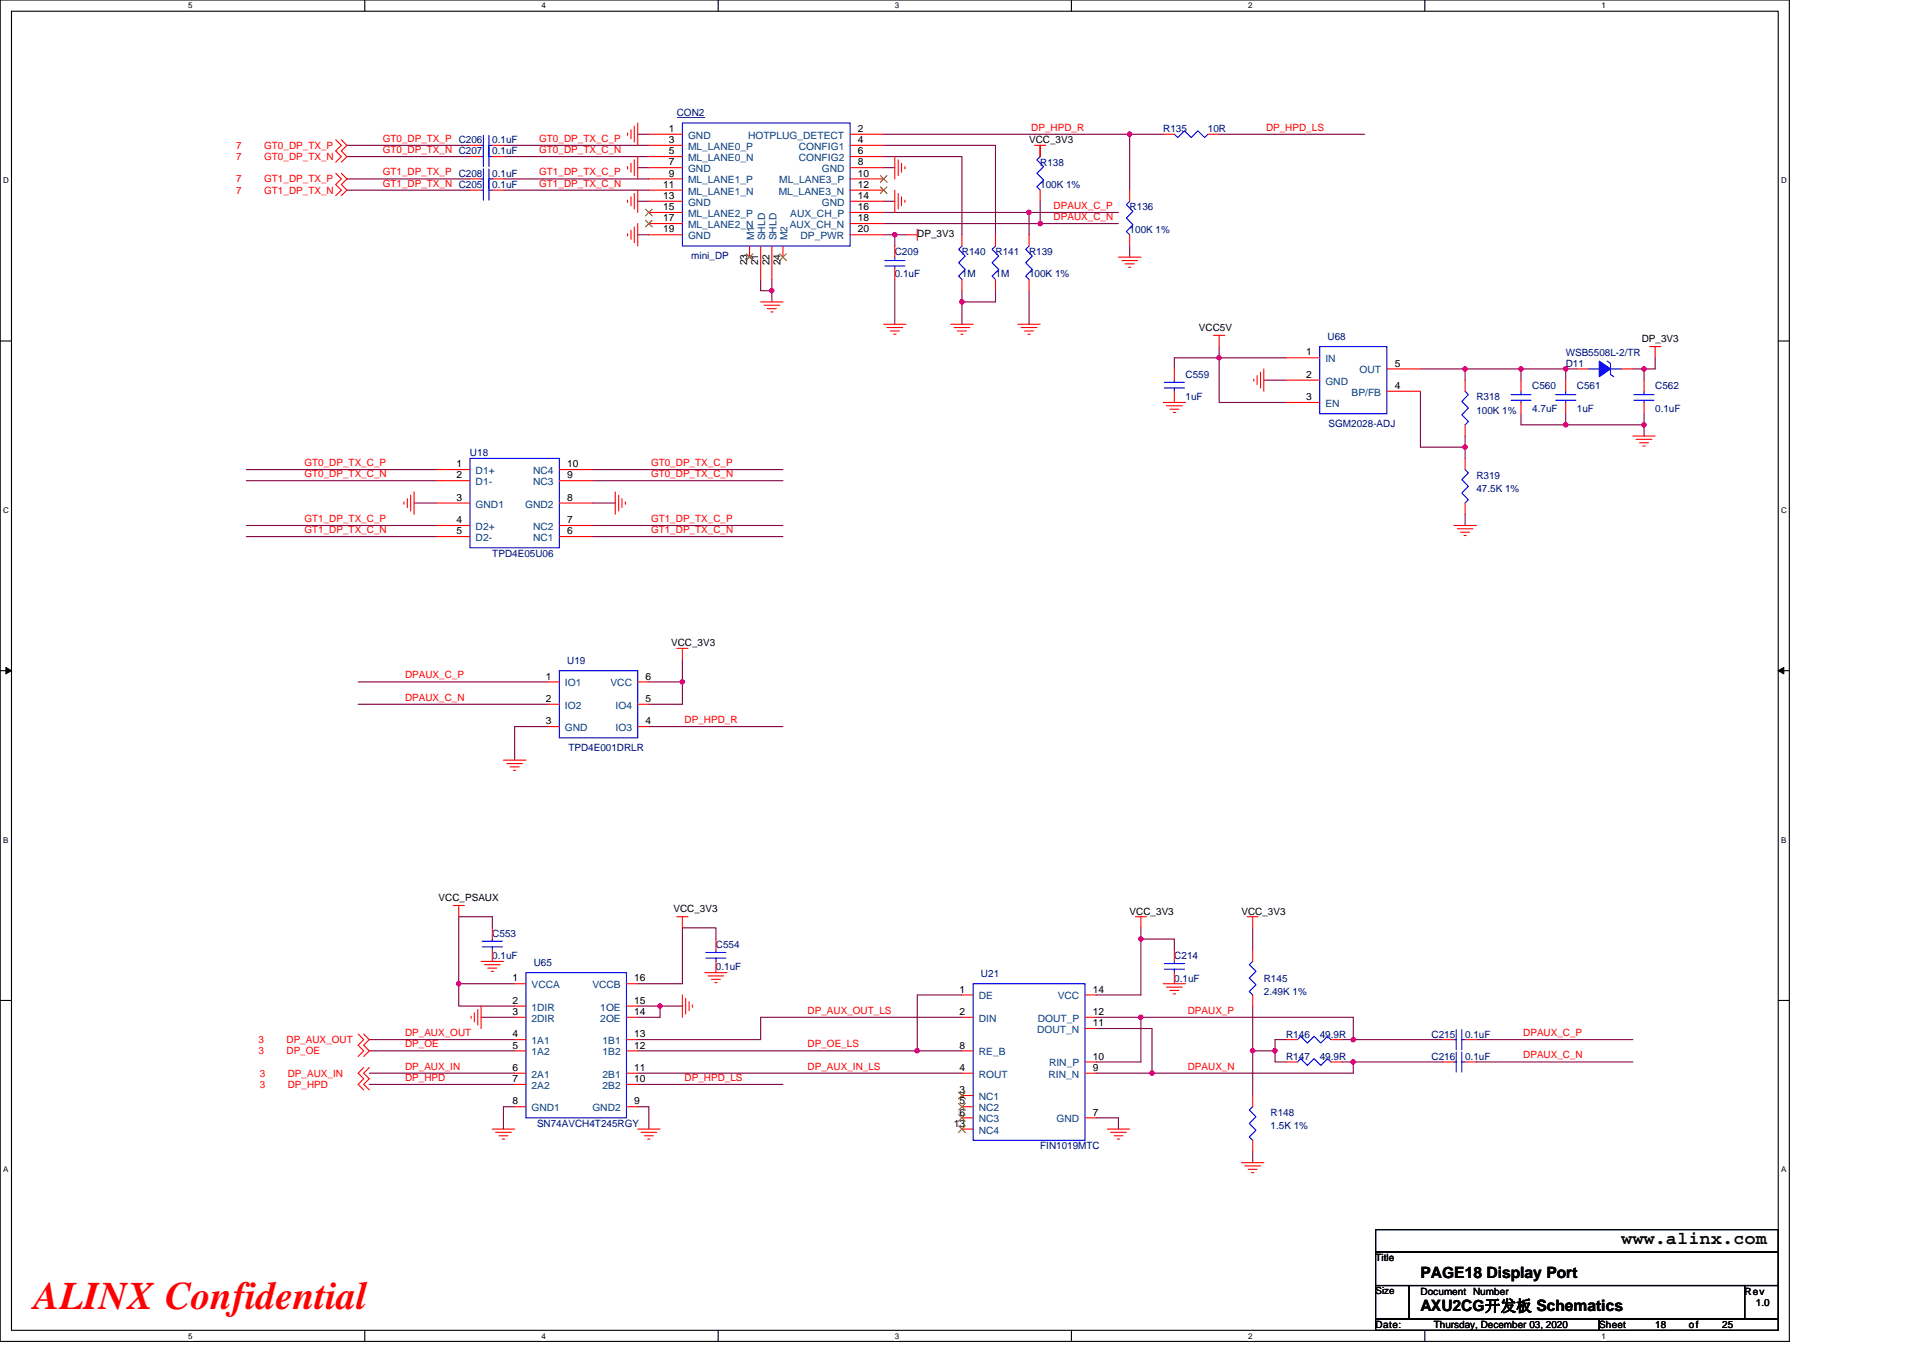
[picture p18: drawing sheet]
<svg xmlns="http://www.w3.org/2000/svg" width="297mm" height="210mm" viewBox="0 0 297 210" stroke-linecap="round" stroke-linejoin="round" font-family="sans-serif">
<defs><g id="words">
<text font-size="6" fill="#f00" x="5.2" y="202.3">ALINX Confidential</text>
<text font-size="2.8" x="250.5" y="192.3">www.alinx.com</text>
<g font-size="2.4">
<text x="219.4" y="197.4">PAGE18 Display Port</text>
<text x="219.4" y="202.6">AXU2CG开发板 Schematics</text>
</g>
<g font-size="1.5" fill="#000080">
<text x="104.5" y="18">CON2</text>
<text x="70.9" y="22.1">C206</text>
<text x="76" y="22.1">0.1uF</text>
<text x="76" y="23.9">0.1uF</text>
<text x="179.7" y="20.4">R135</text>
<text x="186.6" y="20.4">10R</text>
<text x="70.9" y="27.3">C208</text>
<text x="76" y="29">0.1uF</text>
<text x="76" y="27.3">0.1uF</text>
<text x="160.7" y="25.6">R138</text>
<text x="160.7" y="29">100K 1%</text>
<text x="174.5" y="32.5">R136</text>
<text x="174.5" y="35.9">100K 1%</text>
<text x="106.8" y="40.1">mini_DP</text>
<text x="138.2" y="39.4">C209</text>
<text x="148.6" y="39.4">R140</text>
<text x="153.8" y="39.4">R141</text>
<text x="159" y="39.4">R139</text>
<text x="138.2" y="42.9">0.1uF</text>
<text x="148.6" y="42.9">1M</text>
<text x="153.8" y="42.9">1M</text>
<text x="159" y="42.9">100K 1%</text>
<text x="205.1" y="52.5">U68</text>
<text x="183.1" y="58.4">C559</text>
<text x="241.8" y="56.7">D11</text>
<text x="241.8" y="54.9">WSB5508L-2/TR</text>
<text x="183.1" y="61.8">1uF</text>
<text x="205.2" y="66">SGM2028-ADJ</text>
<text x="228" y="61.8">R318</text>
<text x="228" y="63.9">100K 1%</text>
<text x="236.7" y="60.1">C560</text>
<text x="236.7" y="63.6">4.7uF</text>
<text x="243.6" y="60.1">C561</text>
<text x="243.6" y="63.6">1uF</text>
<text x="255.7" y="60.1">C562</text>
<text x="255.7" y="63.6">0.1uF</text>
<text x="72.6" y="70.5">U18</text>
<text x="228" y="74">R319</text>
<text x="228" y="76">47.5K 1%</text>
<text x="76" y="86">TPD4E05U06</text>
<text x="87.6" y="102.6">U19</text>
<text x="87.8" y="116.1">TPD4E001DRLR</text>
<text x="76" y="144.8">C553</text>
<text x="76" y="148.2">0.1uF</text>
<text x="82.4" y="149.2">U65</text>
<text x="110.6" y="146.5">C554</text>
<text x="110.6" y="149.9">0.1uF</text>
<text x="181.4" y="148.2">C214</text>
<text x="151.5" y="151">U21</text>
<text x="181.4" y="151.7">0.1uF</text>
<text x="195.2" y="151.7">R145</text>
<text x="195.2" y="153.8">2.49K 1%</text>
<text x="198.7" y="160.3">R146</text>
<text x="203.9" y="160.3">49.9R</text>
<text x="221.1" y="160.3">C215</text>
<text x="226.3" y="160.3">0.1uF</text>
<text x="198.7" y="163.8">R147</text>
<text x="203.9" y="163.8">49.9R</text>
<text x="221.1" y="163.8">C216</text>
<text x="226.3" y="163.8">0.1uF</text>
<text x="196.3" y="172.4">R148</text>
<text x="82.9" y="174.1">SN74AVCH4T245RGY</text>
<text x="160.7" y="177.6">FIN1019MTC</text>
<text x="196.3" y="174.5">1.5K 1%</text>
</g>
<g font-size="1.5" fill="#f00">
<text x="36.5" y="23">7</text>
<text x="40.8" y="23">GT0_DP_TX_P</text>
<text x="59.1" y="21.9">GT0_DP_TX_P</text>
<text x="59.1" y="23.6">GT0_DP_TX_N C207</text>
<text x="83.3" y="21.9">GT0_DP_TX_C_P</text>
<text x="83.3" y="23.6">GT0_DP_TX_C_N</text>
<text x="159.3" y="20.2">DP_HPD_R</text>
<text x="195.6" y="20.2">DP_HPD_LS</text>
<text x="36.5" y="24.7">7</text>
<text x="36.5" y="28.2">7</text>
<text x="36.5" y="29.9">7</text>
<text x="40.8" y="24.7">GT0_DP_TX_N</text>
<text x="40.8" y="28.2">GT1_DP_TX_P</text>
<text x="40.8" y="29.9">GT1_DP_TX_N</text>
<text x="59.1" y="27.1">GT1_DP_TX_P</text>
<text x="59.1" y="28.8">GT1_DP_TX_N C205</text>
<text x="83.3" y="27.1">GT1_DP_TX_C_P</text>
<text x="83.3" y="28.8">GT1_DP_TX_C_N</text>
<text x="162.7" y="32.3">DPAUX_C_P</text>
<text x="162.7" y="34">DPAUX_C_N</text>
<text x="47" y="72">GT0_DP_TX_C_P</text>
<text x="47" y="73.7">GT0_DP_TX_C_N</text>
<text x="100.6" y="72">GT0_DP_TX_C_P</text>
<text x="100.6" y="73.7">GT0_DP_TX_C_N</text>
<text x="47" y="80.6">GT1_DP_TX_C_P</text>
<text x="47" y="82.4">GT1_DP_TX_C_N</text>
<text x="100.6" y="80.6">GT1_DP_TX_C_P</text>
<text x="100.6" y="82.4">GT1_DP_TX_C_N</text>
<text x="62.6" y="104.8">DPAUX_C_P</text>
<text x="62.6" y="108.3">DPAUX_C_N</text>
<text x="105.7" y="111.7">DP_HPD_R</text>
<text x="39.9" y="161.2">3</text>
<text x="44.3" y="161.2">DP_AUX_OUT</text>
<text x="62.6" y="161.8">DP_OE</text>
<text x="62.6" y="160.1">DP_AUX_OUT</text>
<text x="124.8" y="156.6">DP_AUX_OUT_LS</text>
<text x="124.8" y="161.8">DP_OE_LS</text>
<text x="183.5" y="156.6">DPAUX_P</text>
<text x="235.3" y="160.1">DPAUX_C_P</text>
<text x="39.9" y="162.9">3</text>
<text x="40.1" y="166.3">3</text>
<text x="44.3" y="162.9">DP_OE</text>
<text x="44.4" y="166.3">DP_AUX_IN</text>
<text x="62.6" y="165.3">DP_AUX_IN</text>
<text x="62.6" y="167">DP_HPD</text>
<text x="105.7" y="167">DP_HPD_LS</text>
<text x="124.8" y="165.3">DP_AUX_IN_LS</text>
<text x="183.5" y="165.3">DPAUX_N</text>
<text x="235.3" y="163.5">DPAUX_C_N</text>
<text x="40.1" y="168.1">3</text>
<text x="44.4" y="168.1">DP_HPD</text>
</g>
<g font-size="1.5">
<text x="103.3" y="20.4">1</text>
<text x="103.3" y="22.1">3</text>
<text x="103.3" y="23.8">5</text>
<text x="132.5" y="20.4">2</text>
<text x="132.5" y="22.1">4</text>
<text x="132.5" y="23.8">6</text>
<text x="159" y="22.1">VCC_3V3</text>
<text x="102.4" y="29">11</text>
<text x="103.3" y="25.5">7</text>
<text x="103.3" y="27.3">9</text>
<text x="132.5" y="25.5">8</text>
<text x="132.5" y="29">12</text>
<text x="132.5" y="27.3">10</text>
<text x="102.4" y="30.7">13</text>
<text x="102.4" y="32.5">15</text>
<text x="102.4" y="34.2">17</text>
<text x="102.4" y="35.9">19</text>
<text x="132.5" y="35.9">20</text>
<text x="132.5" y="30.7">14</text>
<text x="132.5" y="34.2">18</text>
<text x="132.5" y="32.5">16</text>
<text x="115.4" y="41" transform="rotate(-90 115.4 41)">23</text>
<text x="117.1" y="41" transform="rotate(-90 117.1 41)">21</text>
<text x="118.9" y="41" transform="rotate(-90 118.9 41)">22</text>
<text x="120.6" y="41" transform="rotate(-90 120.6 41)">24</text>
<text x="141.7" y="36.6">DP_3V3</text>
<text x="185.2" y="51.1">VCC5V</text>
<text x="253.6" y="52.9">DP_3V3</text>
<text x="201.8" y="54.9">1</text>
<text x="201.8" y="58.4">2</text>
<text x="215.4" y="56.6">5</text>
<text x="201.8" y="61.8">3</text>
<text x="215.4" y="60.1">4</text>
<text x="70.5" y="72.2">1</text>
<text x="70.5" y="73.9">2</text>
<text x="70.5" y="77.4">3</text>
<text x="87.6" y="77.4">8</text>
<text x="87.6" y="73.9">9</text>
<text x="87.6" y="72.2">10</text>
<text x="70.5" y="80.8">4</text>
<text x="70.5" y="82.6">5</text>
<text x="87.6" y="82.6">6</text>
<text x="87.6" y="80.8">7</text>
<text x="103.7" y="99.9">VCC_3V3</text>
<text x="84.3" y="105">1</text>
<text x="99.7" y="105">6</text>
<text x="84.3" y="108.5">2</text>
<text x="84.3" y="111.9">3</text>
<text x="99.7" y="111.9">4</text>
<text x="99.7" y="108.5">5</text>
<text x="67.8" y="139.2">VCC_PSAUX</text>
<text x="104" y="141">VCC_3V3</text>
<text x="174.5" y="141.3">VCC_3V3</text>
<text x="191.8" y="141.3">VCC_3V3</text>
<text x="79.1" y="151.6">1</text>
<text x="79.1" y="155.1">2</text>
<text x="98" y="151.6">16</text>
<text x="98" y="155.1">15</text>
<text x="148.2" y="153.4">1</text>
<text x="168.8" y="153.4">14</text>
<text x="79.1" y="156.8">3</text>
<text x="79.1" y="160.3">4</text>
<text x="98" y="156.8">14</text>
<text x="98" y="160.3">13</text>
<text x="148.2" y="156.8">2</text>
<text x="168.8" y="156.8">12</text>
<text x="168.8" y="158.6">11</text>
<text x="79.1" y="162">5</text>
<text x="79.1" y="165.5">6</text>
<text x="79.1" y="167.2">7</text>
<text x="98" y="167.2">10</text>
<text x="98" y="165.5">11</text>
<text x="98" y="162">12</text>
<text x="148.2" y="165.5">4</text>
<text x="148.2" y="162">8</text>
<text x="168.8" y="165.5">9</text>
<text x="168.8" y="163.7">10</text>
<text x="79.1" y="170.6">8</text>
<text x="98" y="170.6">9</text>
<text x="148.2" y="168.9">3</text>
<text x="148.2" y="170.6">5</text>
<text x="148.2" y="172.4">6</text>
<text x="168.8" y="172.4">7</text>
<text x="147.3" y="174.1">13</text>
<text x="212.5" y="194.9">Title</text>
<text x="212.5" y="200">Size</text>
<text x="219.4" y="200">Document Number</text>
<text x="269.5" y="200">Rev</text>
<text x="271.2" y="201.8">1.0</text>
<text x="212.5" y="205.2">Date:</text>
<text x="221.5" y="205.2">Thursday, December 03, 2020</text>
<text x="247" y="205.2">Sheet</text>
<text x="255.7" y="205.2">18</text>
<text x="260.9" y="205.2">of</text>
<text x="266" y="205.2">25</text>
</g>
<g font-size="1.5" fill="#004080">
<text x="106.3" y="21.4">GND</text>
<text x="106.3" y="23.2">ML_LANE0_P</text>
<text x="115.5" y="21.4">HOTPLUG_DETECT</text>
<text x="123.4" y="23.2">CONFIG1</text>
<text x="106.3" y="24.9">ML_LANE0_N</text>
<text x="106.3" y="26.6">GND</text>
<text x="106.3" y="28.3">ML_LANE1_P</text>
<text x="120.4" y="28.3">ML_LANE3_P</text>
<text x="123.4" y="24.9">CONFIG2</text>
<text x="126.9" y="26.6">GND</text>
<text x="106.3" y="30.1">ML_LANE1_N</text>
<text x="106.3" y="31.8">GND</text>
<text x="106.3" y="33.5">ML_LANE2_P</text>
<text x="106.3" y="35.2">ML_LANE2_N</text>
<text x="120.3" y="30.1">ML_LANE3_N</text>
<text x="122" y="35.2">AUX_CH_N</text>
<text x="122.1" y="33.5">AUX_CH_P</text>
<text x="126.9" y="31.8">GND</text>
<text x="106.3" y="37">GND</text>
<text x="116.5" y="37.1" transform="rotate(-90 116.5 37.1)">M1</text>
<text x="118.2" y="37.1" transform="rotate(-90 118.2 37.1)">SHLD</text>
<text x="119.9" y="37.1" transform="rotate(-90 119.9 37.1)">SHLD</text>
<text x="121.7" y="37.1" transform="rotate(-90 121.7 37.1)">M2</text>
<text x="123.7" y="37">DP_PWR</text>
<text x="204.7" y="56">IN</text>
<text x="204.7" y="59.4">GND</text>
<text x="210" y="57.7">OUT</text>
<text x="204.7" y="62.9">EN</text>
<text x="208.8" y="61.2">BP/FB</text>
<text x="73.5" y="73.3">D1+</text>
<text x="73.5" y="75">D1-</text>
<text x="82.4" y="75">NC3</text>
<text x="82.4" y="73.3">NC4</text>
<text x="73.5" y="78.4">GND1</text>
<text x="73.5" y="81.9">D2+</text>
<text x="73.5" y="83.6">D2-</text>
<text x="81.1" y="78.4">GND2</text>
<text x="82.4" y="83.6">NC1</text>
<text x="82.4" y="81.9">NC2</text>
<text x="87.3" y="106.1">IO1</text>
<text x="94.3" y="106.1">VCC</text>
<text x="87.3" y="109.5">IO2</text>
<text x="87.3" y="113">GND</text>
<text x="95.1" y="113">IO3</text>
<text x="95.1" y="109.5">IO4</text>
<text x="82.1" y="152.7">VCCA</text>
<text x="91.5" y="152.7">VCCB</text>
<text x="151.2" y="154.4">DE</text>
<text x="163.4" y="154.4">VCC</text>
<text x="82.1" y="156.1">1DIR</text>
<text x="82.1" y="157.9">2DIR</text>
<text x="82.1" y="161.3">1A1</text>
<text x="92.7" y="157.9">2OE</text>
<text x="92.7" y="156.1">1OE</text>
<text x="93.1" y="161.3">1B1</text>
<text x="151.2" y="157.9">DIN</text>
<text x="160.2" y="159.6">DOUT_N</text>
<text x="160.3" y="157.9">DOUT_P</text>
<text x="82.1" y="163.1">1A2</text>
<text x="82.1" y="166.5">2A1</text>
<text x="93.1" y="166.5">2B1</text>
<text x="93.1" y="163.1">1B2</text>
<text x="151.2" y="166.5">ROUT</text>
<text x="151.2" y="163.1">RE_B</text>
<text x="162" y="166.5">RIN_N</text>
<text x="162" y="164.8">RIN_P</text>
<text x="82.1" y="168.3">2A2</text>
<text x="82.1" y="171.7">GND1</text>
<text x="91.5" y="171.7">GND2</text>
<text x="93.1" y="168.3">2B2</text>
<text x="151.2" y="170">NC1</text>
<text x="151.2" y="171.7">NC2</text>
<text x="151.2" y="173.4">NC3</text>
<text x="163.2" y="173.4">GND</text>
<text x="151.2" y="175.2">NC4</text>
</g>
<g font-size="1.2">
<text x="29.1" y="1.3">5</text>
<text x="83.6" y="1.3">4</text>
<text x="138.2" y="1.3">3</text>
<text x="192.8" y="1.3">2</text>
<text x="247.4" y="1.3">1</text>
<text x=".5" y="28.3">D</text>
<text x="275.1" y="28.3">D</text>
<text x=".5" y="79.2">C</text>
<text x="275.1" y="79.2">C</text>
<text x=".5" y="130.2">B</text>
<text x="275.1" y="130.2">B</text>
<text x=".5" y="181.1">A</text>
<text x="275.1" y="181.1">A</text>
<text x="29.1" y="206.8">5</text>
<text x="83.6" y="206.8">4</text>
<text x="138.2" y="206.8">3</text>
<text x="192.8" y="206.8">2</text>
<text x="247.4" y="206.8">1</text>
</g>
</g></defs>
<path d="M0 0h276.4v207.3h-276.4zM1.8 1.7h272.9v203.8h-272.9z" fill="none" stroke="#000" stroke-width=".17"/>
<g fill="#fff">
<path d="M29.1 .2h.6v1.4h-.6z"/>
<path d="M29.1 205.7h.6v1.4h-.6z"/>
</g>
<path d="M56.3 0v1.7M56.3 205.5v1.8" fill="none" stroke="#000" stroke-width=".17"/>
<g fill="#fff">
<path d="M83.6 .2h.7v1.4h-.7z"/>
<path d="M83.6 205.7h.7v1.4h-.7z"/>
</g>
<path d="M110.9 0v1.7M110.9 205.5v1.8" fill="none" stroke="#000" stroke-width=".17"/>
<g fill="#fff">
<path d="M138.2 .2h.7v1.4h-.7z"/>
<path d="M138.2 205.7h.7v1.4h-.7z"/>
</g>
<path d="M165.5 0v1.7M165.5 205.5v1.8" fill="none" stroke="#000" stroke-width=".17"/>
<g fill="#fff">
<path d="M192.8 .2h.6v1.4h-.6z"/>
<path d="M192.8 205.7h.6v1.4h-.6z"/>
</g>
<path d="M220.1 0v1.7M220.1 205.5v1.8" fill="none" stroke="#000" stroke-width=".17"/>
<g fill="#fff">
<path d="M247.4 .2h.6v1.4h-.6z"/>
<path d="M247.4 205.7h.6v1.4h-.6z"/>
<path d="M.5 27.2h.8v1.4h-.8z"/>
<path d="M275.1 27.2h.9v1.4h-.9z"/>
<path d="M.5 78.1h.8v1.4h-.8z"/>
<path d="M275.1 78.1h.9v1.4h-.9z"/>
</g>
<path d="M0 52.7h1.8M274.7 52.7h1.7" fill="none" stroke="#000" stroke-width=".17"/>
<g fill="#fff">
<path d="M.5 129.1h.8v1.4h-.8z"/>
<path d="M275.1 129.1h.8v1.4h-.8z"/>
</g>
<path d="M0 103.6h1.8M274.7 103.6h1.7" fill="none" stroke="#000" stroke-width=".17"/>
<path d="M.9 103.1l.9 .5-.9 .5zM274.7 103.6l.8-.5v1z" fill="#000" stroke="#000" stroke-width=".15"/>
<g fill="#fff">
<path d="M.5 180h.8v1.4h-.8z"/>
<path d="M275.1 180h.8v1.4h-.8z"/>
</g>
<path d="M0 154.6h1.8M274.7 154.6h1.7M212.5 190h62.2v3.5h-62.2zM212.5 193.5h62.2v5.1h-62.2zM212.5 198.6h5.2v5.2h-5.2zM217.7 198.6h51.8v5.2h-51.8zM269.5 198.6h5.2v5.2h-5.2zM212.5 203.8h34.5v1.7h-34.5zM247 203.8h27.7v1.7h-27.7z" fill="none" stroke="#000" stroke-width=".17"/>
<g fill="none" stroke="#800040" stroke-width=".17">
<path d="M53.6 22.5h19M53.6 24.2h19M53.6 27.6h19M53.6 29.4h19M77.8 22.5h22.4M77.8 24.2h22.4M77.8 27.6h22.4M77.8 29.4h22.4M98.5 36.3h1.7M98.5 31.1h1.7M98.5 20.7h1.7M98.5 25.9h1.7"/>
<path d="M136.5 20.7h38M136.5 25.9h1.7M136.5 31.1h1.7M136.5 34.5h24.2M136.5 32.8h22.5M136.5 24.2h12.1v12.1M136.5 36.3h1.7M136.5 22.5h17.3v13.8M138.2 36.3v1.7M138.2 36.3h1.8M159 32.8h13.8M159 32.8v3.5"/>
<path d="M160.7 31.1v3.4M160.7 22.5v1.7M160.7 34.5h12.1M174.5 38v1.7M174.5 20.7v8.7M174.5 20.7h5.2M188.3 20.7h22.5M117.5 43.2v1.7h1.7M119.2 43.2v1.7M119.2 44.9v1.8M138.2 43.2v6.9M148.6 44.9v1.8"/>
<path d="M148.6 46.7v3.4M153.8 44.9v1.8h-5.2M159 44.9v5.2M181.4 57v-1.7h6.9v6.9h10.4M188.3 53.6v1.7h10.4M195.2 58.7h3.5M219.4 57h6.9M226.3 57h8.6M226.3 57v1.7M234.9 57v1.7M234.9 57h6.9M241.8 57h1.8"/>
<path d="M241.8 57v1.7M252.2 57h1.8M254 57v1.7M255.7 55.3v1.7h-1.7M38.1 72.6h29.3M38.1 74.3h29.3M64 77.7h3.4M91.6 77.7h3.4M91.6 72.6h29.3M91.6 74.3h29.3M219.4 60.5v8.6h6.9M226.3 79.5v1.7"/>
<path d="M226.3 67.4v1.7M226.3 69.1v1.7M234.9 63.9v1.7h6.9M241.8 63.9v1.7M241.8 65.6h12.2M254 63.9v1.7M254 65.6v1.8M38.1 81.2h29.3M38.1 82.9h29.3M91.6 81.2h29.3M91.6 82.9h29.3M55.3 105.4h29.4"/>
<path d="M55.3 108.8h29.4M84.7 112.3h-5.2v5.2M100.2 112.3h20.7M100.2 105.4h5.2M105.4 105.4v3.4h-5.2M105.4 101.9v3.5M70.9 152h8.6M70.9 152v3.4h8.6M74.3 157.2h5.2M76 143.4v-1.8h-5.1v10.4M98.5 155.4h3.5M102 155.4h3.4"/>
<path d="M102 155.4v1.8h-3.5M110.6 145.1v-1.7h-5.2v8.6h-6.9M148.6 157.2h-31.1v3.4h-19M148.6 153.7h-6.9v8.7h6.9M169.3 158.9h8.6v6.9M169.3 157.2h6.9M176.2 157.2v6.9h-6.9M176.2 143.4v1.7M176.2 145.1v8.6h-6.9M176.2 157.2h32.8v3.4M176.2 145.1h5.2v1.7M193.5 155.4v7"/>
<path d="M193.5 143.4v3.4M57 165.8h22.5M57 167.6h22.5M57 162.4h22.5M57 160.6h22.5M79.5 171h-1.7v3.5M98.5 162.4h43.2M98.5 165.8h50.1M98.5 167.6h22.4M98.5 171h1.7v3.5M169.3 165.8h8.6M169.3 172.7h3.5v1.8"/>
<path d="M193.5 162.4v6.9M193.5 177.9v1.7M193.5 162.4h3.5M197 162.4v1.7h1.7M198.7 160.6h-1.7v1.8M207.3 160.6h1.7M207.3 164.1h1.7M209 160.6h13.9M209 164.1h13.9M209 164.1v1.7h-31.1M228 160.6h24.2M228 164.1h24.2"/>
</g>
<g fill="#f0f" stroke="#f0f" stroke-width=".17">
<circle cx="105.4" cy="105.4" r=".33"/>
<circle cx="158.9" cy="32.8" r=".34"/>
<circle cx="160.7" cy="34.5" r=".34"/>
<circle cx="148.6" cy="46.6" r=".34"/>
<circle cx="138.2" cy="36.3" r=".33"/>
<circle cx="174.5" cy="20.7" r=".34"/>
<circle cx="119.2" cy="44.9" r=".33"/>
<circle cx="188.3" cy="55.3" r=".34"/>
<circle cx="226.3" cy="57" r=".34"/>
<circle cx="226.3" cy="69.1" r=".34"/>
<circle cx="234.9" cy="57" r=".34"/>
<circle cx="253.9" cy="65.6" r=".34"/>
<circle cx="241.8" cy="65.6" r=".34"/>
<circle cx="241.8" cy="57" r=".34"/>
<circle cx="253.9" cy="57" r=".34"/>
<circle cx="176.2" cy="145.1" r=".34"/>
<circle cx="176.2" cy="157.2" r=".33"/>
<circle cx="177.9" cy="165.8" r=".33"/>
<circle cx="196.9" cy="162.3" r=".34"/>
<circle cx="193.5" cy="162.3" r=".34"/>
<circle cx="141.7" cy="162.3" r=".34"/>
<circle cx="70.8" cy="152" r=".34"/>
<circle cx="101.9" cy="155.4" r=".34"/>
<circle cx="209" cy="160.6" r=".34"/>
<circle cx="209" cy="164.1" r=".34"/>
</g>
<g fill="none" stroke="#f00" stroke-width=".17">
<path d="M98 19.5v2.4M98.5 19v3.5M51.9 21.6l.8 .9-.8 .8 .8 .9-.8 .9M51.9 26.8l.8 .8-.8 .9 .8 .9-.8 .8M52.7 21.6l.9 .9-.9 .8 .9 .9-.9 .9M52.7 26.8l.9 .8-.9 .9 .9 .9-.9 .8M72.6 22.5h1.7M72.6 29.4h1.7M72.6 24.2h1.7M72.6 27.6h1.7M76 22.5h1.8M76 29.4h1.8"/>
<path d="M76 24.2h1.8M76 27.6h1.8M96.9 36.1v.3M96.9 30.9v.4M96.9 20.6v.3M96.9 25.7v.4M97.5 35.6v1.4M97.5 30.4v1.4M97.5 20v1.4M97.5 25.2v1.4M98 35.1v2.4M98 29.9v2.4"/>
<path d="M98 24.7v2.4M98.5 34.5v3.5M98.5 29.4v3.4M98.5 24.2v3.4M100.2 20.7h5.2M100.2 22.5h5.2M100.2 24.2h5.2M100.2 25.9h5.2M100.2 27.6h5.2M100.2 29.4h5.2M100.2 31.1h5.2M100.2 32.8h5.2"/>
<path d="M100.2 34.5h5.2M100.2 36.3h5.2M115.8 38v1.7M117.5 38v5.2M119.2 38v5.2M120.9 38v1.7M131.3 20.7h5.2M131.3 22.5h5.2M131.3 24.2h5.2M131.3 25.9h5.2M131.3 27.6h5.2M131.3 29.4h5.2"/>
<path d="M131.3 31.1h5.2M131.3 32.8h5.2M131.3 34.5h5.2M131.3 36.3h5.2M138.2 38v1.7M138.2 29.4v3.4M138.2 24.2v3.4M138.7 29.9v2.4M138.7 24.7v2.4M139.3 30.4v1.4M139.3 25.2v1.4M139.8 30.9v.4"/>
<path d="M139.8 25.7v.4M140 36.3h1.7M141.7 35.4v1.7M148.6 36.3v1.7M153.8 36.3v1.7M159 36.3v1.7M159.8 22.5h1.7M160.7 22.5v1.7zM160.7 29.4v1.7M172.8 39.7h3.4M174.5 36.3v1.7M174.5 29.4v1.7"/>
<path d="M179.7 20.7h1.7M186.6 20.7h1.7M117.5 46.7h3.4M118 47.2h2.4M118.5 47.7h1.4M119.1 48.2h.3M136.5 50.1h3.5M137 50.6h2.4M137.5 51.1h1.4M138 51.6h.4M138.2 41.5v1.7M146.9 50.1h3.4"/>
<path d="M147.4 50.6h2.4M147.9 51.1h1.4M148.4 51.6h.4M148.6 43.2v1.7M153.8 43.2v1.7M157.2 50.1h3.5M157.7 50.6h2.5M158.3 51.1h1.3M158.8 51.6h.3M159 43.2v1.7M173.3 40.3h2.4M173.8 40.8h1.4"/>
<path d="M174.3 41.3h.4M181.4 57v1.7M187.4 51.8h1.8M188.3 51.8v1.8M193.7 58.6v.3M194.2 58v1.4M194.7 57.5v2.4M195.2 57v3.5M198.7 55.3h5.2M198.7 58.7h5.2M214.2 57h5.2M226.3 58.7v1.8"/>
<path d="M234.9 58.7v1.8M241.8 58.7v1.8M243.6 57h1.7M250.5 57h1.7M254 58.7v1.8M254.8 53.6h1.7M255.7 53.6v1.7M62.4 77.6v.3M62.9 77v1.4M63.4 76.5v2.5M64 76v3.5M67.4 72.6h5.2"/>
<path d="M67.4 74.3h5.2M67.4 77.7h5.2M86.4 74.3h5.2M86.4 72.6h5.2M86.4 77.7h5.2M95 76v3.5M95.6 76.5v2.5M96.1 77v1.4M96.6 77.6v.3M179.7 62.2h3.4M180.2 62.7h2.4M180.7 63.2h1.4"/>
<path d="M181.2 63.7h.4M181.4 60.5v1.7M198.7 62.2h5.2M214.2 60.5h5.2M226.3 70.8v1.8M226.3 77.7v1.8M226.3 65.6v1.8M234.9 62.2v1.7M241.8 62.2v1.7M252.2 67.4h3.5M252.7 67.9h2.5M253.3 68.4h1.3"/>
<path d="M253.8 68.9h.3M254 62.2v1.7M67.4 81.2h5.2M67.4 82.9h5.2M86.4 82.9h5.2M86.4 81.2h5.2M224.6 81.2h3.4M225.1 81.7h2.4M225.6 82.2h1.4M226.1 82.7h.4M77.8 117.5h3.4M78.3 118h2.4"/>
<path d="M78.8 118.5h1.4M79.3 119h.4M84.7 105.4h1.7M84.7 108.8h1.7M84.7 112.3h1.7M98.5 112.3h1.7M98.5 108.8h1.7M98.5 105.4h1.7M104.5 100.2h1.8M105.4 100.2v1.7M70 139.9h1.7M70.9 139.9v1.7"/>
<path d="M55.3 159.8l.9 .8-.9 .9 .9 .9-.9 .8M56.2 159.8l.8 .8-.8 .9 .8 .9-.8 .8M72.8 157v.4M73.3 156.5v1.4M73.8 156v2.4M74.3 148.5h3.5M74.3 155.4v3.5M74.8 149.1h2.5M75.4 149.6h1.3M75.9 150.1h.3M76 143.4v1.7M76 146.8v1.7"/>
<path d="M79.5 152h1.7M79.5 155.4h1.7M79.5 157.2h1.7M96.8 157.2h1.7M96.8 155.4h1.7M96.8 152h1.7M104.5 141.6h1.8M105.4 153.7v3.5M105.4 141.6v1.8M105.9 154.2v2.5M106.4 154.8v1.3M107 155.3v.3"/>
<path d="M108.9 150.3h3.4M109.4 150.8h2.4M109.9 151.3h1.4M110.4 151.8h.4M110.6 145.1v1.7M110.6 148.5v1.8M148.6 153.7h1.7M148.6 157.2h1.7M167.6 158.9h1.7M167.6 157.2h1.7M167.6 153.7h1.7M175.4 141.6h1.7"/>
<path d="M176.2 141.6v1.8M179.7 152h3.4M180.2 152.5h2.4M180.7 153h1.4M181.2 153.6h.4M181.4 146.8v1.7M181.4 150.3v1.7M192.6 141.6h1.7M193.5 141.6v1.8M193.5 153.7v1.7M193.5 146.8v1.7M56.2 165l-.9 .8 .9 .9-.9 .9 .9 .8"/>
<path d="M57 165l-.8 .8 .8 .9-.8 .9 .8 .8M76 174.5h3.5M76.6 175h2.4M77.1 175.5h1.4M77.6 176h.4M79.5 160.6h1.7M79.5 162.4h1.7M79.5 165.8h1.7M79.5 167.6h1.7M79.5 171h1.7M96.8 171h1.7M96.8 167.6h1.7"/>
<path d="M96.8 165.8h1.7M96.8 162.4h1.7M96.8 160.6h1.7M98.5 174.5h3.5M99 175h2.4M99.5 175.5h1.4M100.1 176h.3M148.6 169.3h1.7M148.6 165.8h1.7M148.6 171h1.7M148.6 172.7h1.7M148.6 162.4h1.7"/>
<path d="M148.6 174.5h1.7M167.6 172.7h1.7M167.6 165.8h1.7M167.6 164.1h1.7M171 174.5h3.5M171.6 175h2.4M172.1 175.5h1.4M172.6 176h.3M191.8 179.6h3.4M193.5 176.2v1.7M193.5 169.3v1.7M198.7 160.6h1.7"/>
<path d="M198.7 164.1h1.7M205.6 160.6h1.7M205.6 164.1h1.7M222.9 160.6h1.7M222.9 164.1h1.7M226.3 160.6h1.7M226.3 164.1h1.7M192.3 180.1h2.4M192.8 180.7h1.4M193.3 181.2h.4"/>
</g>
<g fill="none" stroke="#00f" stroke-width=".17">
<path d="M105.4 19h25.9v19h-25.9zM74.3 22.5h.4M74.3 29.4h.4M74.3 24.2h.4M74.3 27.6h.4M74.7 20.9v3.1M74.7 27.8v3.1M74.7 22.6v3.1M74.7 26.1v3.1M75.5 20.9v3.1M75.5 22.5h.5M75.5 27.8v3.1"/>
<path d="M75.5 29.4h.5M75.5 22.6v3.1M75.5 24.2h.5M75.5 26.1v3.1M75.5 27.6h.5M138.2 39.7v.6M148.6 38l-.5 .5 1 1.1-1 1 1 1-1 1.1 .5 .5M153.8 38l-.6 .5 1.1 1.1-1.1 1 1.1 1-1.1 1.1 .6 .5M159 38l-.6 .5 1.1 1.1-1.1 1 1.1 1-1.1 1.1 .6 .5M160.7 24.2l-.5 .5 1 1-1 1.1 1 1-1 1.1 .5 .5M174.5 31.1l-.5 .5 1 1.1-1 1 1 1-1 1.1 .5 .5M181.4 20.7l.5 .6 1.1-1.1 1 1.1 1-1.1 1.1 1.1 .5-.6"/>
<path d="M136.7 40.3h3.1M136.7 41.1h3.1M138.2 41.1v.4M179.8 59.9h3.2M179.8 59.1h3.2M181.4 58.7v.4M181.4 59.9v.6M203.9 53.6h10.3v10.3h-10.3zM245.3 57h1.7M248.2 55.8l.6 .3v1.8l.5 .3M248.8 57h1.7M72.6 70.8h13.8v13.8h-13.8z"/>
<path d="M226.3 72.6l.5 .5-1 1 1 1-1 1.1 1 1-.5 .5M226.3 60.5l.5 .5-1 1 1 1.1-1 1 1 1-.5 .5M233.4 61h3.1M233.4 61.8h3.1M234.9 61.8v.4M234.9 60.5v.5M240.3 61h3.1M240.3 61.8h3.1M241.8 61.8v.4M241.8 60.5v.5M252.4 61h3.1M252.4 61.8h3.1"/>
<path d="M254 61.8v.4M254 60.5v.5M86.4 103.6h12.1v10.4h-12.1zM74.5 146.3h3.1M74.5 145.4h3.1M76 145.1v.3M76 146.3v.5M81.2 150.3h15.6v22.4h-15.6zM109 148h3.1M109 147.2h3.1M110.6 146.8v.4M110.6 148v.5"/>
<path d="M150.3 152h17.3v24.2h-17.3zM179.8 149.8h3.2M179.8 148.9h3.2M181.4 148.5v.4M181.4 149.8v.5M193.5 148.5l-.5 .6 1 1-1 1 1 1.1-1 1 .5 .5M224.9 159.1v3.1M225.8 159.1v3.1M193.5 171l-.5 .5 1 1.1-1 1 1 1-1 1.1 .5 .5M200.4 160.6l.5-.5 1 1.1 1.1-1.1 1 1.1 1.1-1.1 .5 .5M200.4 164.1l.5-.5 1 1 1.1-1 1 1 1.1-1 .5 .5M224.6 160.6h.3"/>
<path d="M224.6 164.1h.3M224.9 162.5v3.2M225.8 162.5v3.2M225.8 160.6h.5M225.8 164.1h.5"/>
</g>
<path d="M104.5 18.2h4.4" fill="none" stroke="#000080" stroke-width=".15"/>
<g fill="none" stroke="#804000" stroke-width=".15">
<path d="M99.7 32.3l1.1 1.1M99.7 34l1.1 1.1M100.7 32.3l-1 1.1M100.7 34l-1 1.1M115.3 39.2l1 1.1M116.3 39.2l-1.1 1.1M120.4 39.2l1.1 1.1M121.5 39.2l-1.1 1.1M136 27.1l1 1.1M136 28.9l1 1M137 27.1l-1 1.1M137 28.9l-1 1"/>
<path d="M148.1 168.8l1 1M148.1 170.5l1 1M148.1 172.2l1 1M148.1 173.9l1 1.1M149.1 168.8l-1 1M149.1 170.5l-1 1M149.1 172.2l-1 1M149.1 173.9l-1 1.1"/>
</g>
<path d="M247 55.8l1.8 1.2-1.8 1.2z" fill-rule="evenodd" fill="#00f" stroke="#00f" stroke-width=".17"/>
<use href="#words"/>
</svg>
